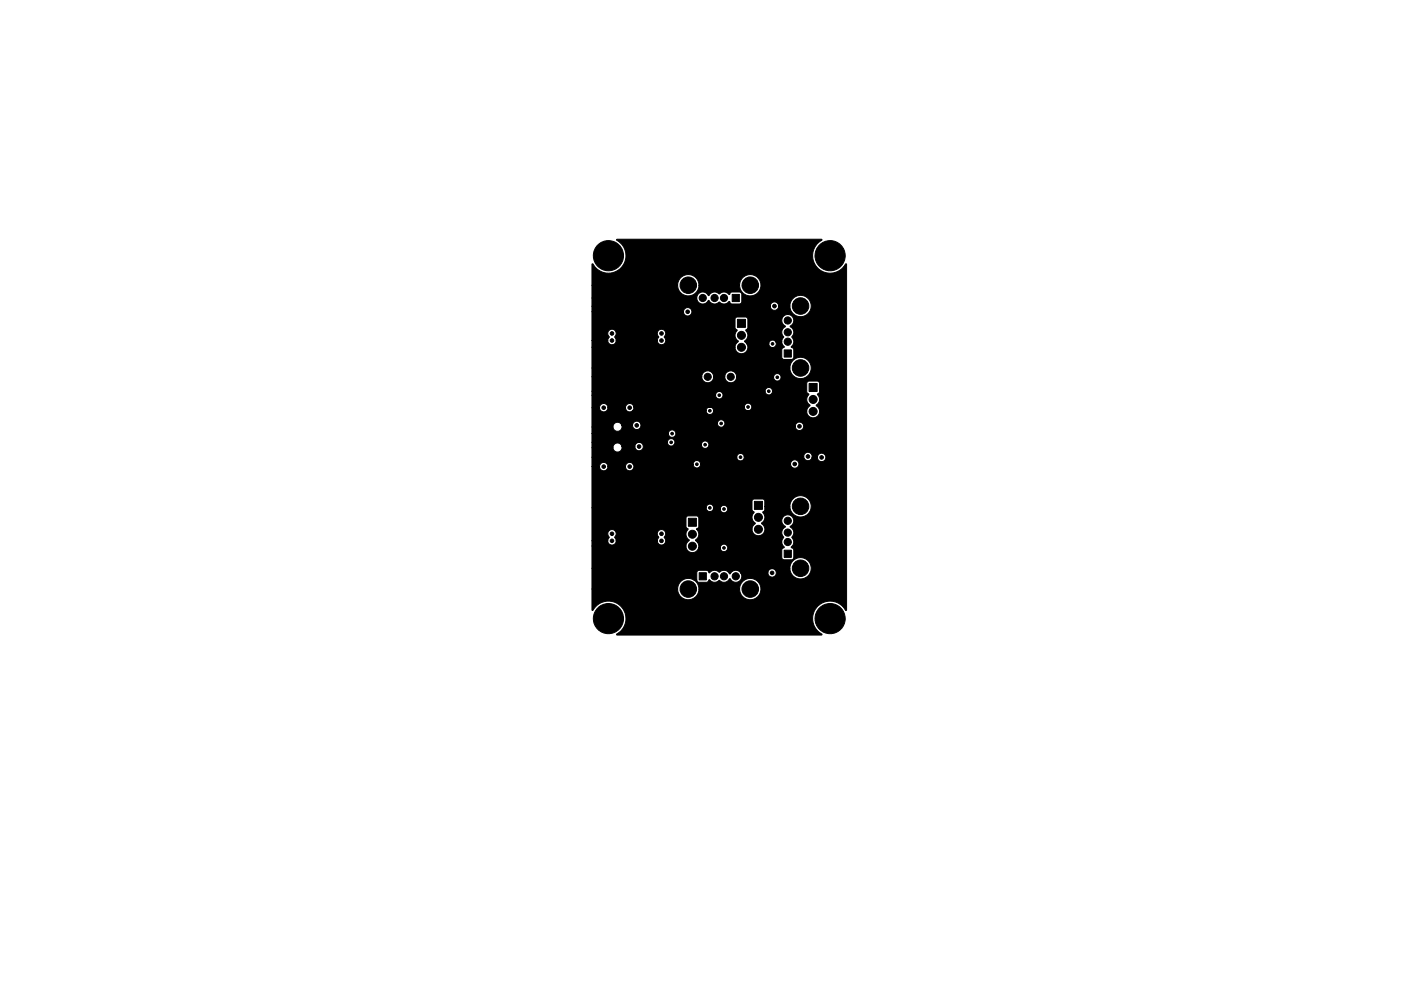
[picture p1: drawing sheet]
<svg xmlns="http://www.w3.org/2000/svg" width="297mm" height="210mm" viewBox="0 0 297 210" stroke-linecap="round" stroke-linejoin="round" font-family="sans-serif">
<g fill="#000" stroke="#000" stroke-width=".21">
<path d="M130.7 50.8h43.5l.1 .1a3.8 3.8 0 0 0-.9 6 3.8 3.8 0 0 0 6-.9l.1 .1-.1 73.4a4.5 4.5 0 0 0-3-1.9 3.8 3.8 0 0 0-4 2.6 3.8 3.8 0 0 0 1.9 4.4l-.1 .1h-43.5a4.4 4.4 0 0 0 2-3.5 3.8 3.8 0 0 0-2.9-3.6 3.8 3.8 0 0 0-4.2 1.9l-.1-.1v-4.4h18.2v.3a2.26 2.26 0 0 0 3.4 1.6l.8-.8 .3-1.1h8.6a2.26 2.26 0 0 0 3.3 2 2.26 2.26 0 0 0 .3-3.9 2.26 2.26 0 0 0-3.6 1.6v.3h-8.6a2.17 2.17 0 0 0-1-1.9h.5l.4 .4h1.7l.3-.1 .3-.4a1.6 1.6 0 0 0 1.5 .5l.6-.4a1.35 1.35 0 0 0 2.1-.2l.2-.1 .1 .1a1.27 1.27 0 0 0 1.8 .4 1.27 1.27 0 0 0 .3-1.8l5.8 .1a.89 .89 0 0 0 1.3 .7 .89 .89 0 0 0 .1-1.5 .89 .89 0 0 0-1.4 .6v.1h-5.8a1.26 1.26 0 0 0-1.6-.3l-.6 .6-.2-.2a1.36 1.36 0 0 0-2.1-.2 1.31 1.31 0 0 0-2.1 .1l-.5-.5h-1.8l-.4 .4v1.7h-.5l-1.3-.4-.9 .2a2.28 2.28 0 0 0-1.3 2.1h-18.2v-4.4h42v.6l.4 .7 .5 .5 .7 .4h.6l.9-.1 1-.8a2.26 2.26 0 0 0 0-2.6 2.26 2.26 0 0 0-2.5-.9l-.5 .2a2.32 2.32 0 0 0-1.1 2h-42v-4.7h19.9a1.36 1.36 0 0 0 1.2 1.3 1.36 1.36 0 0 0 1.5-1h4.6v.2a.79 .79 0 0 0 1.3 .5 .79 .79 0 0 0-.1-1.4 .79 .79 0 0 0-1.2 .7h-4.6v-.5l-.3-.7h17.9l.2 .6 .4 .5-.5 .6v1.7l.4 .4h1.7l.3-.3 .1-1.9-.5-.5a1.6 1.6 0 0 0 .4-1.5l-.1-.3a.37 .37 0 0 1-.2-.3 .37 .37 0 0 1 .2-.4 1.41 1.41 0 0 0-.6-1.9l.2-.1a1.29 1.29 0 0 0 .1-2 1.29 1.29 0 0 0-2 .3 1.29 1.29 0 0 0 .7 1.8l-.1 .2a1.36 1.36 0 0 0-.2 2.1l-.5 1h-17.9l-.4-.4a1.49 1.49 0 0 0 .3-2.3h11.7a1.39 1.39 0 0 0 2.2 1.1 1.39 1.39 0 0 0-.2-2.4 1.53 1.53 0 0 0 .3-2.4l.5-.4v-.8h5.3l.1 .9 .5 .7 1 .6 .9 .1 .9-.3 .4-.4 .5-.7 .2-.6a2.26 2.26 0 0 0-1.1-2.2l-1.2-.3-1 .2a2.24 2.24 0 0 0-1.2 1.7v.3h-5.3v-1.1l-.3-.4h-2.1l-.4 .4v1.8l.5 .6a1.5 1.5 0 0 0 .3 2.3l-.6 .6-.2 .7h-11.7l.5-.5-.1-2.1-.3-.2-1.9-.1-.3 .2-.2 .3v1.9l.5 .5a1.5 1.5 0 0 0 .3 2.3l-.6 .6-.2 .7h-19.9v-1.2h3.4v.2a.89 .89 0 0 0 .9 .7 .89 .89 0 0 0 .8-.9h8.8v.2a.89 .89 0 0 0 1.3 .6 .89 .89 0 0 0 .1-1.4l.3-.7v-.5l-.4-.4-.5-.1-.4 .1-.4 .4v.5l.3 .6-.3 .7h-8.8l-.3-.7 .3-.6v-.5l-.4-.4-.5-.1-.5 .2-.3 .3v.5l.3 .6-.3 .7h-3.4v-7h24.2v.2a.79 .79 0 0 0 .8 .6 .79 .79 0 0 0 .8-.5h1.4v.2a.79 .79 0 0 0 1.3 .4 .79 .79 0 0 0-.1-1.3 .79 .79 0 0 0-1.2 .7h-1.4a.79 .79 0 0 0-.7-1 .79 .79 0 0 0-.9 .7h-24.2v-8.7h1.6v.2a.89 .89 0 0 0 1 .7 .89 .89 0 0 0 .8-.9h3.7v.2a.89 .89 0 0 0 1.3 .6 .89 .89 0 0 0 .3-1.3h12.8v.2a.79 .79 0 0 0 .9 .6 .79 .79 0 0 0 .6-.9h19.1v.2a.89 .89 0 0 0 1.4 .6 .89 .89 0 0 0-.1-1.6 .89 .89 0 0 0-1.3 .8h-19.1l-.3-.5a.8 .8 0 0 0-.8-.1 .8 .8 0 0 0-.4 .7h-12.8l-.5-.4a.89 .89 0 0 0-1.1 .9h-3.7v-.2a.89 .89 0 0 0-1-.7 .89 .89 0 0 0-.8 .9h-1.6v-2h30.7v.2a.79 .79 0 0 0 1 .6 .79 .79 0 0 0 .6-1l12.6 .1a.89 .89 0 0 0 .8 .8 .89 .89 0 0 0 1-.7h1.1l.3 .7 .7 .2a.89 .89 0 0 0 .8-.9 .89 .89 0 0 0-.9-.8 .89 .89 0 0 0-.9 .8h-1.1a.89 .89 0 0 0-.8-1 .89 .89 0 0 0-1 .8h-12.6l-.3-.4a.8 .8 0 0 0-.8-.1 .8 .8 0 0 0-.5 .7h-30.7v-2h4.5v.2a.96 .96 0 0 0 1.5 .5l.3-.4 .1-.6h2.7l.2 .6 .4 .3h.6l.3-.2a.89 .89 0 0 0-.3-1.5l-.8 .1-.3 .4-.1 .3h-2.7l-.3-.5-.7-.2-.7 .3-.2 .7h-4.5v-1.2h16a.79 .79 0 0 0 .5 .8 .79 .79 0 0 0 .9-.3h5.8v.2a.79 .79 0 0 0 1.3 .5 .79 .79 0 0 0-.1-1.4 .79 .79 0 0 0-1.2 .7h-5.8l.2-.6-.3-.5a.8 .8 0 0 0-.8-.1 .8 .8 0 0 0-.5 .7h-16v-1.8h16.2v.2a.79 .79 0 0 0 1.3 .4 .79 .79 0 0 0-.1-1.3 .79 .79 0 0 0-1.2 .7h-16.2v-1.4h4.5l.1 .4a.96 .96 0 0 0 1 .5l.6-.4 .1-.9h2.3v.2a.89 .89 0 0 0 .8 .7h.2a.89 .89 0 0 0 .8-.6l-.1-.7h16.3v.2a.79 .79 0 0 0 1.3 .4l15.2 .1a.89 .89 0 0 0 1.3 .7h.1a.89 .89 0 0 0 .3-1 .89 .89 0 0 0-.9-.6l-.5 .2-.3 .6h-15.2a.79 .79 0 0 0-.2-1.3 .79 .79 0 0 0-1.1 .7h-16.3l-.4-.3-.5-.1-.5 .2-.3 .6h-2.3l-.4-.5-.5-.1-.7 .3-.2 .7h-4.5v-4.1h1.6v.2a.89 .89 0 0 0 1 .7 .9 .9 0 0 0 .8-.9h3.7v.2a.89 .89 0 0 0 .8 .7l.7-.3h15.6v.2a.8 .8 0 0 0 1 .6l.4-.2 .2-.4h19.7a1.38 1.38 0 0 0 2.1 1.1 1.38 1.38 0 0 0-.1-2.4 1.53 1.53 0 0 0 .3-2.4l.5-.4v-1.9l-.2-.3-.3-.2-1.9 .1-.3 .2-.1 2.1 .5 .4a1.6 1.6 0 0 0 .3 2.4l-.6 .6-.2 .7h-19.7a.79 .79 0 0 0-.7-.9 .79 .79 0 0 0-.9 .7h-15.6l.3-.8h23.4a.79 .79 0 0 0 1.1 .8 .79 .79 0 0 0 .2-1.4 .79 .79 0 0 0-1.3 .5v.1h-23.4a.89 .89 0 0 0-1.5-.5l-.3 .7h-3.7v-.2a.89 .89 0 0 0-1-.7 .89 .89 0 0 0-.8 .9h-1.6v-2.7h26.2v.2a.79 .79 0 0 0 1.3 .5 .79 .79 0 0 0-.1-1.4 .79 .79 0 0 0-1.2 .7h-26.2v-.8h36.7v.2a.79 .79 0 0 0 1.3 .4 .79 .79 0 0 0-.1-1.3 .79 .79 0 0 0-1.2 .7h-36.7v-3.1h23.3v.3a1.26 1.26 0 0 0 1.4 1 1.26 1.26 0 0 0 1.1-1.3h2.4v.3a1.26 1.26 0 0 0 1.3 1 1.26 1.26 0 0 0 1.2-1.2h7.8v.2a.79 .79 0 0 0 1.3 .5 .79 .79 0 0 0-.1-1.4 .79 .79 0 0 0-1.2 .7l-7.8-.1a1.26 1.26 0 0 0-1.3-1.2 1.26 1.26 0 0 0-1.2 1.2h-2.4v-.2a1.26 1.26 0 0 0-1.4-1 1.26 1.26 0 0 0-1.1 1.2h-23.3v-1.8h42l.3 1.1 .8 .8 .8 .3h.6l1.1-.4a2.26 2.26 0 0 0 .4-3.2 2.26 2.26 0 0 0-3.2-.4l-.2 .2a2.26 2.26 0 0 0-.6 1.6h-42v-4.4h30.3a1.36 1.36 0 0 0 1.8 1.3 1.36 1.36 0 0 0 .7-2.1h4.7v.2a.79 .79 0 0 0 1.1 .6 .79 .79 0 0 0 .3-1.2h1.3l.2 .6 .4 .5-.5 .6v1.7l.4 .4h1.7l.3-.3 .1-1.9-.5-.5a1.41 1.41 0 0 0 .1-2.1 1.28 1.28 0 0 0-.2-2.1l-.2-.1a2.1 2.1 0 0 0 .7-1.7l-.1-.2a1.3 1.3 0 0 0-2.1-.2 1.3 1.3 0 0 0 .5 2l-.1 .2a1.36 1.36 0 0 0-.2 2.1l-.5 1h-1.3l-.4-.3a.79 .79 0 0 0-1 .7h-4.7l-.5-.5a1.54 1.54 0 0 0 .3-2.4l.5-.4v-1.9l-.2-.3-.3-.2-1.9 .1-.3 .2-.1 2.1 .5 .4a1.59 1.59 0 0 0 .3 2.4l-.6 .6-.2 .7h-30.3v-1.5h3.4l.1 .6 .7 .3 .6-.2 .3-.7h8.8l.1 .6 .5 .3h.5l.4-.2a.88 .88 0 0 0-.1-1.3v-.1a.94 .94 0 0 0 .3-1.1 .94 .94 0 0 0-1.1-.5 .89 .89 0 0 0-.3 1.5l-.3 .8h-8.8l-.3-.7a1 1 0 0 0-.1-1.5 .89 .89 0 0 0-1.2 .2 .89 .89 0 0 0 .2 1.2l-.3 .8h-3.4v-6.1h19.4v.2a.89 .89 0 0 0 1.5 .6 .89 .89 0 0 0-.2-1.6 .89 .89 0 0 0-1.3 .8h-19.4v-1.2h37.8v.2a.89 .89 0 0 0 1 .7 .89 .89 0 0 0 .8-.9h2.4l.1 .9 .5 .7 .5 .4 .8 .3 .9-.1 .6-.2 .8-.8a2.26 2.26 0 0 0-.6-3l-.8-.4h-.6l-.8 .1-.5 .3a2.26 2.26 0 0 0-.9 1.8h-2.4v-.1a.89 .89 0 0 0-1-.7 .89 .89 0 0 0-.8 .8h-37.8v-1.7h22.2l.1 .5a1.29 1.29 0 0 0 1.2 .8 1.29 1.29 0 0 0 1.2-.8l.2 .2a1.3 1.3 0 0 0 2.1 .2 1.38 1.38 0 0 0 2.1-.1l.6 .5h1.7l.4-.5v-1.6l-.3-.4h-1.9l-.5 .5a1.6 1.6 0 0 0-1.5-.5l-.6 .4a1.35 1.35 0 0 0-2.1 .2l-.2 .1-.1-.1a1.28 1.28 0 0 0-1.4-.6 1.28 1.28 0 0 0-1 1.2h-22.2v-2.7h18.2v.3a2.26 2.26 0 0 0 3.4 1.7l.8-.9 .3-1.1h8.6a2.26 2.26 0 0 0 3.3 2 2.26 2.26 0 0 0 .3-3.8 2.26 2.26 0 0 0-3.6 1.5v.3h-8.6a2.26 2.26 0 0 0-2.3-2.2 2.26 2.26 0 0 0-2.2 2.2h-18.2v-4.4l.2-.1a3.7 3.7 0 0 0 6 .8 3.7 3.7 0 0 0-1-5.9zM156.3 67.8h1.7v1.7h-1.7zM155.2 62.5h1.6v1.5h-1.6zM166.3 74.2h1.5v1.6h-1.5zM171.6 81.4h1.7v1.7h-1.7zM145.9 110h1.7v1.7h-1.7zM159.9 106.4h1.7v1.7h-1.7zM166.3 116.7h1.5v1.6h-1.5zM148.2 121.5h1.6v1.5h-1.6z"/>
<circle cx="129" cy="54.2" r="3.2"/>
<circle cx="176" cy="54.2" r="3.2"/>
<circle cx="129.8" cy="70.7" r=".38"/>
<circle cx="129.8" cy="72.2" r=".38"/>
<circle cx="140.2" cy="70.7" r=".38"/>
<circle cx="140.2" cy="72.2" r=".38"/>
<circle cx="145.8" cy="66.1" r=".38"/>
<circle cx="145.9" cy="60.5" r="1.75"/>
<circle cx="149" cy="63.2" r=".76"/>
<circle cx="150" cy="79.9" r=".75"/>
<circle cx="151.5" cy="63.2" r=".76"/>
<circle cx="153.5" cy="63.2" r=".76"/>
<circle cx="154.9" cy="79.9" r=".75"/>
<circle cx="157.2" cy="73.7" r=".85"/>
<circle cx="157.2" cy="71.1" r=".85"/>
<circle cx="159.1" cy="60.5" r="1.75"/>
<circle cx="163.8" cy="72.9" r=".28"/>
<circle cx="164.2" cy="64.9" r=".38"/>
<circle cx="167" cy="72.5" r=".76"/>
<circle cx="167" cy="70.5" r=".76"/>
<circle cx="167" cy="68" r=".76"/>
<circle cx="169.7" cy="64.9" r="1.75"/>
<circle cx="169.7" cy="78.1" r="1.75"/>
<circle cx="128" cy="86.5" r=".38"/>
<circle cx="128" cy="99" r=".38"/>
<circle cx="133.5" cy="86.5" r=".38"/>
<circle cx="133.5" cy="99" r=".38"/>
<circle cx="135" cy="90.2" r=".38"/>
<circle cx="135.5" cy="94.7" r=".38"/>
<circle cx="140.8" cy="94.7" r=".28"/>
<circle cx="142.3" cy="93.8" r=".28"/>
<circle cx="142.5" cy="92" r=".28"/>
<circle cx="144.1" cy="87.7" r=".28"/>
<circle cx="146.8" cy="91.5" r=".28"/>
<circle cx="147.7" cy="96.3" r=".28"/>
<circle cx="147.8" cy="98.5" r=".28"/>
<circle cx="149.5" cy="94.3" r=".28"/>
<circle cx="150.5" cy="87.1" r=".28"/>
<circle cx="152.5" cy="83.8" r=".28"/>
<circle cx="152.9" cy="89.8" r=".28"/>
<circle cx="154.5" cy="87.2" r=".28"/>
<circle cx="157" cy="97" r=".28"/>
<circle cx="158.6" cy="86.3" r=".28"/>
<circle cx="163" cy="83" r=".28"/>
<circle cx="164.8" cy="80" r=".28"/>
<circle cx="165.9" cy="91.5" r=".28"/>
<circle cx="168.5" cy="98.4" r=".38"/>
<circle cx="169.5" cy="90.4" r=".38"/>
<circle cx="171.3" cy="96.8" r=".38"/>
<circle cx="172.4" cy="84.7" r=".85"/>
<circle cx="172.4" cy="87.3" r=".85"/>
<circle cx="173.1" cy="92.7" r=".38"/>
<circle cx="174.2" cy="97" r=".38"/>
<circle cx="177" cy="90.1" r=".38"/>
<circle cx="177" cy="95.3" r=".38"/>
<circle cx="129.8" cy="113.2" r=".38"/>
<circle cx="129.8" cy="114.7" r=".38"/>
<circle cx="140.2" cy="113.2" r=".38"/>
<circle cx="140.2" cy="114.7" r=".38"/>
<circle cx="146.8" cy="113.3" r=".85"/>
<circle cx="146.8" cy="115.9" r=".85"/>
<circle cx="149.8" cy="102.2" r=".28"/>
<circle cx="150.5" cy="107.7" r=".28"/>
<circle cx="153.5" cy="116.2" r=".28"/>
<circle cx="153.5" cy="106" r=".28"/>
<circle cx="153.5" cy="108" r=".28"/>
<circle cx="160.8" cy="109.8" r=".85"/>
<circle cx="160.8" cy="112.3" r=".85"/>
<circle cx="167" cy="110.5" r=".76"/>
<circle cx="167" cy="115" r=".76"/>
<circle cx="167" cy="113" r=".76"/>
<circle cx="169.7" cy="107.4" r="1.75"/>
<circle cx="129" cy="131.2" r="3.2"/>
<circle cx="145.9" cy="125" r="1.75"/>
<circle cx="151.5" cy="122.3" r=".76"/>
<circle cx="153.5" cy="122.3" r=".76"/>
<circle cx="156" cy="122.3" r=".76"/>
<circle cx="159.1" cy="125" r="1.75"/>
<circle cx="163.7" cy="121.5" r=".38"/>
<circle cx="169.7" cy="120.6" r="1.75"/>
<circle cx="176" cy="131.2" r="3.2"/>
</g>
</svg>
